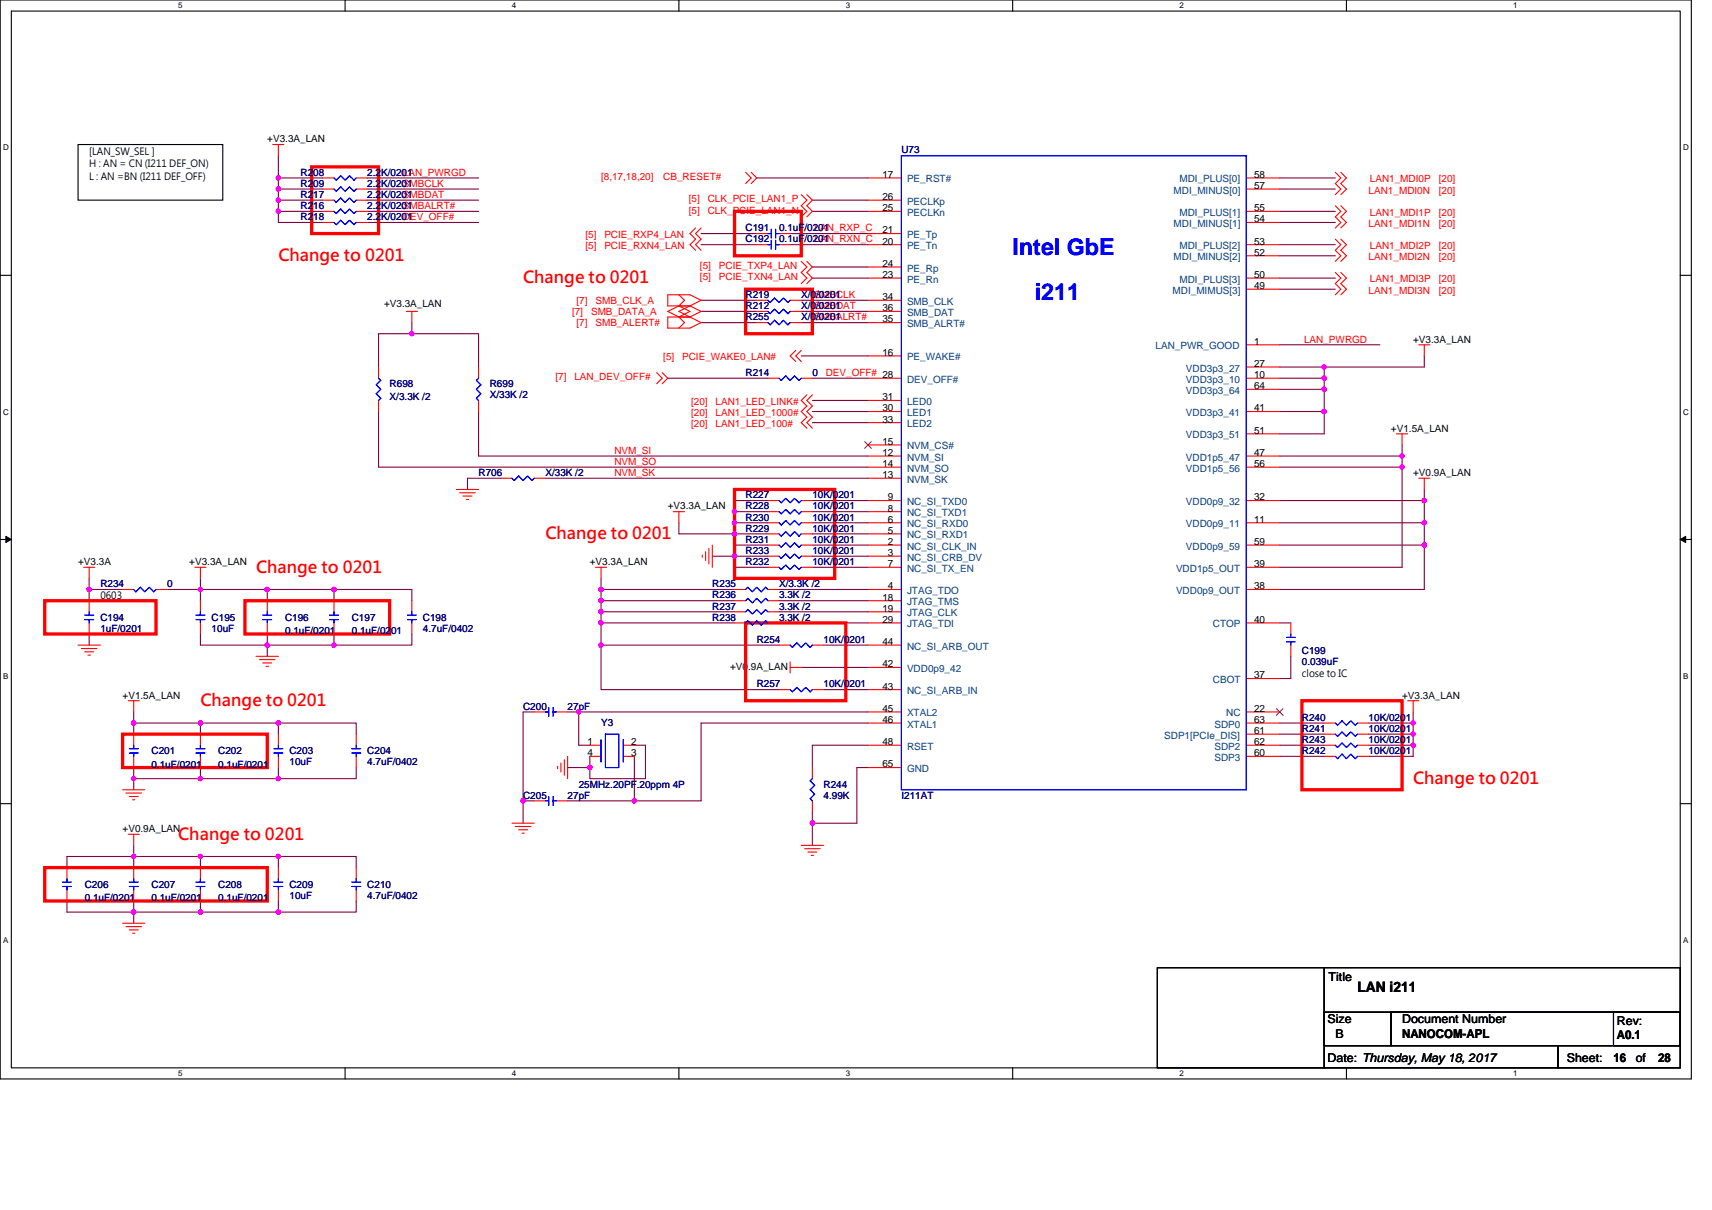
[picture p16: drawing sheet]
<svg xmlns="http://www.w3.org/2000/svg" width="297mm" height="210mm" viewBox="0 0 297 210" stroke-linecap="round" stroke-linejoin="round" font-family="sans-serif">
<defs><g id="words">
<g font-size="4" fill="#00f">
<text x="175.7" y="44.3">Intel GbE</text>
<text x="179.6" y="52">i211</text>
</g>
<g font-size="2.9" fill="#f00">
<text x="48.3" y="45.3">Change to 0201</text>
<text x="90.8" y="49.2">Change to 0201</text>
<text x="94.6" y="93.6">Change to 0201</text>
<text x="44.4" y="99.4">Change to 0201</text>
<text x="34.8" y="122.5">Change to 0201</text>
<text x="245.2" y="136.1">Change to 0201</text>
<text x="30.9" y="145.7">Change to 0201</text>
</g>
<text font-size="2.5" x="235.5" y="172.2">LAN i211</text>
<g font-size="2.1">
<text x="230.5" y="170.2">Title</text>
<text x="230.3" y="177.6">Size</text>
<text x="243.3" y="177.6">Document Number</text>
<text x="280.5" y="177.9">Rev:</text>
<text x="230.3" y="184.3">Date: Thursday, May 18, 2017</text>
<text x="231.7" y="180.1">B</text>
<text x="243.3" y="180.1">NANOCOM-APL</text>
<text x="271.8" y="184.3">Sheet:</text>
<text x="279.9" y="184.4">16</text>
<text x="280.5" y="180.3">A0.1</text>
<text x="283.8" y="184.3">of</text>
<text x="287.7" y="184.4">28</text>
</g>
<g font-size="1.7">
<text x="15.5" y="26.8">[LAN_SW_SEL ]</text>
<text x="15.5" y="29">H : AN = CN (I211 DEF_ON)</text>
<text x="46.4" y="24.7">+V3.3A_LAN</text>
<text x="15.5" y="31.2">L : AN =BN (I211 DEF_OFF)</text>
<text x="153.1" y="34.7">26</text>
<text x="153.1" y="30.9">17</text>
<text x="217.6" y="32.8">57</text>
<text x="217.6" y="30.9">58</text>
<text x="153.1" y="40.5">21</text>
<text x="153.1" y="36.7">25</text>
<text x="217.6" y="38.6">54</text>
<text x="217.6" y="36.7">55</text>
<text x="153.1" y="42.4">20</text>
<text x="153.1" y="46.3">24</text>
<text x="217.6" y="44.4">52</text>
<text x="217.6" y="42.4">53</text>
<text x="66.6" y="53.3">+V3.3A_LAN</text>
<text x="153.1" y="48.2">23</text>
<text x="153.1" y="52.1">34</text>
<text x="217.6" y="50.2">49</text>
<text x="217.6" y="48.2">50</text>
<text x="153.1" y="56">35</text>
<text x="153.1" y="54">36</text>
<text x="217.6" y="59.8">1</text>
<text x="245.2" y="59.5">+V3.3A_LAN</text>
<text x="153.1" y="61.7">16</text>
<text x="217.6" y="63.7">27</text>
<text x="217.6" y="65.6">10</text>
<text x="153.1" y="69.5">31</text>
<text x="153.1" y="71.4">30</text>
<text x="217.6" y="71.4">41</text>
<text x="217.6" y="67.5">64</text>
<text x="153.1" y="73.3">33</text>
<text x="153.1" y="77.2">15</text>
<text x="217.6" y="75.3">51</text>
<text x="241.3" y="74.9">+V1.5A_LAN</text>
<text x="153.1" y="79.1">12</text>
<text x="153.1" y="83">13</text>
<text x="153.1" y="81">14</text>
<text x="217.6" y="79.1">47</text>
<text x="217.6" y="81">56</text>
<text x="245.2" y="82.6">+V0.9A_LAN</text>
<text x="115.9" y="88.4">+V3.3A_LAN</text>
<text x="154.1" y="86.8">9</text>
<text x="154.1" y="88.8">8</text>
<text x="217.6" y="86.8">32</text>
<text x="154.1" y="94.6">2</text>
<text x="154.1" y="90.7">6</text>
<text x="154.1" y="92.6">5</text>
<text x="217.6" y="90.7">11</text>
<text x="217.6" y="94.6">59</text>
<text x="13.5" y="98.1">+V3.3A</text>
<text x="32.8" y="98.1">+V3.3A_LAN</text>
<text x="102.3" y="98.1">+V3.3A_LAN</text>
<text x="154.1" y="98.4">7</text>
<text x="154.1" y="96.5">3</text>
<text x="217.6" y="98.4">39</text>
<text x="17.4" y="104">0603</text>
<text x="153.1" y="104.2">18</text>
<text x="153.1" y="106.2">19</text>
<text x="154.1" y="102.3">4</text>
<text x="217.6" y="102.3">38</text>
<text x="153.1" y="108.1">29</text>
<text x="153.1" y="111.9">44</text>
<text x="217.6" y="108.1">40</text>
<text x="126.7" y="116.2">+V0.9A_LAN</text>
<text x="153.1" y="119.7">43</text>
<text x="153.1" y="115.8">42</text>
<text x="217.6" y="117.7">37</text>
<text x="225.9" y="117.6">close to IC</text>
<text x="21.3" y="121.2">+V1.5A_LAN</text>
<text x="153.1" y="123.5">45</text>
<text x="153.1" y="125.5">46</text>
<text x="217.6" y="125.5">63</text>
<text x="217.6" y="123.5">22</text>
<text x="243.3" y="121.2">+V3.3A_LAN</text>
<text x="102" y="129.3">1</text>
<text x="102" y="131.2">4</text>
<text x="109.5" y="131.2">3</text>
<text x="109.5" y="129.3">2</text>
<text x="153.1" y="129.3">48</text>
<text x="217.6" y="131.2">60</text>
<text x="217.6" y="129.3">62</text>
<text x="217.6" y="127.4">61</text>
<text x="153.1" y="133.2">65</text>
<text x="21.3" y="144.4">+V0.9A_LAN</text>
</g>
<g font-size="1.7" fill="#000080">
<text x="156.4" y="26.6">U73</text>
<text x="52.2" y="34.4">R217</text>
<text x="52.2" y="30.5">R208</text>
<text x="52.2" y="32.4">R209</text>
<text x="63.7" y="34.4">2.2K/0201</text>
<text x="63.7" y="30.5">2.2K/0201</text>
<text x="63.7" y="32.4">2.2K/0201</text>
<text x="52.2" y="36.3">R216</text>
<text x="52.2" y="38.2">R218</text>
<text x="63.7" y="36.3">2.2K/0201</text>
<text x="63.7" y="38.2">2.2K/0201</text>
<text x="129.4" y="40.2">C191</text>
<text x="135.2" y="40.2">0.1uF/0201</text>
<text x="129.4" y="42.1">C192</text>
<text x="135.2" y="42.1">0.1uF/0201</text>
<text x="129.4" y="53.7">R212</text>
<text x="129.4" y="51.7">R219</text>
<text x="139" y="53.7">X/0/0201</text>
<text x="139" y="51.7">X/0/0201</text>
<text x="129.4" y="55.6">R255</text>
<text x="139" y="55.6">X/0/0201</text>
<text x="129.4" y="65.2">R214</text>
<text x="140.9" y="65.2">0</text>
<text x="67.6" y="67.2">R698</text>
<text x="67.6" y="69.5">X/3.3K /2</text>
<text x="85" y="67.2">R699</text>
<text x="85" y="69.1">X/33K /2</text>
<text x="83" y="82.6">R706</text>
<text x="94.6" y="82.6">X/33K /2</text>
<text x="129.4" y="88.4">R228</text>
<text x="129.4" y="86.5">R227</text>
<text x="140.9" y="88.4">10K/0201</text>
<text x="140.9" y="86.5">10K/0201</text>
<text x="129.4" y="92.3">R229</text>
<text x="129.4" y="94.2">R231</text>
<text x="129.4" y="90.3">R230</text>
<text x="140.9" y="92.3">10K/0201</text>
<text x="140.9" y="94.2">10K/0201</text>
<text x="140.9" y="90.3">10K/0201</text>
<text x="17.4" y="101.9">R234</text>
<text x="29" y="101.9">0</text>
<text x="123.6" y="101.9">R235</text>
<text x="129.4" y="96.1">R233</text>
<text x="129.4" y="98.1">R232</text>
<text x="135.2" y="101.9">X/3.3K /2</text>
<text x="140.9" y="96.1">10K/0201</text>
<text x="140.9" y="98.1">10K/0201</text>
<text x="17.4" y="107.7">C194</text>
<text x="36.7" y="107.7">C195</text>
<text x="49.5" y="107.7">C196</text>
<text x="61" y="107.7">C197</text>
<text x="73.4" y="107.7">C198</text>
<text x="123.6" y="107.7">R238</text>
<text x="123.6" y="105.8">R237</text>
<text x="123.6" y="103.8">R236</text>
<text x="135.2" y="107.7">3.3K /2</text>
<text x="135.2" y="105.8">3.3K /2</text>
<text x="135.2" y="103.8">3.3K /2</text>
<text x="17.4" y="109.6">1uF/0201</text>
<text x="36.7" y="109.6">10uF</text>
<text x="49.5" y="110">0.1uF/0201</text>
<text x="61" y="110">0.1uF/0201</text>
<text x="73.4" y="109.6">4.7uF/0402</text>
<text x="131.3" y="111.6">R254</text>
<text x="142.9" y="111.6">10K/0201</text>
<text x="225.9" y="113.5">C199</text>
<text x="131.3" y="119.3">R257</text>
<text x="142.9" y="119.3">10K/0201</text>
<text x="225.9" y="115.4">0.039uF</text>
<text x="90.8" y="123.1">C200</text>
<text x="98.5" y="123.1">27pF</text>
<text x="225.9" y="125.1">R240</text>
<text x="237.5" y="125.1">10K/0201</text>
<text x="26.3" y="130.9">C201</text>
<text x="37.9" y="130.9">C202</text>
<text x="50.2" y="130.9">C203</text>
<text x="63.7" y="130.9">C204</text>
<text x="104.3" y="126">Y3</text>
<text x="225.9" y="130.9">R242</text>
<text x="225.9" y="127">R241</text>
<text x="225.9" y="128.9">R243</text>
<text x="237.5" y="130.9">10K/0201</text>
<text x="237.5" y="127">10K/0201</text>
<text x="237.5" y="128.9">10K/0201</text>
<text x="26.3" y="133.2">0.1uF/0201</text>
<text x="37.9" y="133.2">0.1uF/0201</text>
<text x="50.2" y="132.8">10uF</text>
<text x="63.7" y="132.8">4.7uF/0402</text>
<text x="100.4" y="136.7">25MHz.20PF.20ppm 4P</text>
<text x="142.9" y="136.7">R244</text>
<text x="90.8" y="138.6">C205</text>
<text x="98.5" y="138.6">27pF</text>
<text x="142.9" y="138.6">4.99K</text>
<text x="156.4" y="138.6">I211AT</text>
<text x="14.7" y="154.1">C206</text>
<text x="26.3" y="154.1">C207</text>
<text x="37.9" y="154.1">C208</text>
<text x="50.2" y="154.1">C209</text>
<text x="50.2" y="156">10uF</text>
<text x="63.7" y="154.1">C210</text>
<text x="63.7" y="156">4.7uF/0402</text>
<text x="14.7" y="156.4">0.1uF/0201</text>
<text x="26.3" y="156.4">0.1uF/0201</text>
<text x="37.9" y="156.4">0.1uF/0201</text>
</g>
<g font-size="1.7" fill="#f00">
<text x="69.9" y="30.5">LAN_PWRGD</text>
<text x="69.9" y="32.4">SMBCLK</text>
<text x="69.9" y="34.4">SMBDAT</text>
<text x="104.3" y="31.3">[8,17,18,20]</text>
<text x="115.1" y="31.3">CB_RESET#</text>
<text x="119.5" y="35.1">[5]</text>
<text x="122.8" y="35.1">CLK_PCIE_LAN1_P</text>
<text x="237.5" y="33.6">LAN1_MDI0N</text>
<text x="237.7" y="31.7">LAN1_MDI0P</text>
<text x="249.6" y="33.6">[20]</text>
<text x="249.6" y="31.7">[20]</text>
<text x="69.9" y="36.3">SMBALRT#</text>
<text x="69.9" y="38.2">DEV_OFF#</text>
<text x="101.6" y="41.3">[5]</text>
<text x="104.9" y="41.3">PCIE_RXP4_LAN</text>
<text x="119.5" y="37.1">[5]</text>
<text x="122.8" y="37.1">CLK_PCIE_LAN1_N</text>
<text x="141.3" y="40.2">LAN_RXP_C</text>
<text x="237.5" y="39.4">LAN1_MDI1N</text>
<text x="237.7" y="37.4">LAN1_MDI1P</text>
<text x="249.6" y="39.4">[20]</text>
<text x="249.6" y="37.4">[20]</text>
<text x="101.6" y="43.2">[5]</text>
<text x="104.9" y="43.2">PCIE_RXN4_LAN</text>
<text x="121.5" y="46.7">[5]</text>
<text x="124.7" y="46.7">PCIE_TXP4_LAN</text>
<text x="141.3" y="42.1">LAN_RXN_C</text>
<text x="237.5" y="45.2">LAN1_MDI2N</text>
<text x="237.7" y="43.2">LAN1_MDI2P</text>
<text x="249.6" y="45.2">[20]</text>
<text x="249.6" y="43.2">[20]</text>
<text x="100" y="52.7">[7]</text>
<text x="103.3" y="52.7">SMB_CLK_A</text>
<text x="121.5" y="48.6">[5]</text>
<text x="124.7" y="48.6">PCIE_TXN4_LAN</text>
<text x="141.3" y="51.7">SMBCLK</text>
<text x="141.3" y="53.7">SMBDAT</text>
<text x="237.5" y="51">LAN1_MDI3N</text>
<text x="237.7" y="49">LAN1_MDI3P</text>
<text x="249.6" y="51">[20]</text>
<text x="249.6" y="49">[20]</text>
<text x="99.2" y="54.6">[7]</text>
<text x="100" y="56.6">[7]</text>
<text x="102.5" y="54.6">SMB_DATA_A</text>
<text x="103.3" y="56.6">SMB_ALERT#</text>
<text x="141.3" y="55.6">SMBALRT#</text>
<text x="226.3" y="59.5">LAN_PWRGD</text>
<text x="115.1" y="62.5">[5]</text>
<text x="118.4" y="62.5">PCIE_WAKE0_LAN#</text>
<text x="143.3" y="65.3">DEV_OFF# 28</text>
<text x="96.4" y="66">[7]</text>
<text x="99.6" y="66">LAN_DEV_OFF#</text>
<text x="119.9" y="70.3">[20]</text>
<text x="124.2" y="70.3">LAN1_LED_LINK#</text>
<text x="119.9" y="72.2">[20]</text>
<text x="119.9" y="74.1">[20]</text>
<text x="124.2" y="72.2">LAN1_LED_1000#</text>
<text x="124.2" y="74.1">LAN1_LED_100#</text>
<text x="106.6" y="82.6">NVM_SK</text>
<text x="106.6" y="78.8">NVM_SI</text>
<text x="106.6" y="80.7">NVM_SO</text>
</g>
<g font-size="1.7" fill="#004080">
<text x="157.4" y="35.5">PECLKp</text>
<text x="157.4" y="31.7">PE_RST#</text>
<text x="203.6" y="33.6">MDI_MINUS[0]</text>
<text x="204.6" y="31.7">MDI_PLUS[0]</text>
<text x="157.4" y="41.3">PE_Tp</text>
<text x="157.4" y="37.5">PECLKn</text>
<text x="203.6" y="39.4">MDI_MINUS[1]</text>
<text x="204.6" y="37.5">MDI_PLUS[1]</text>
<text x="157.4" y="43.2">PE_Tn</text>
<text x="157.4" y="47.1">PE_Rp</text>
<text x="203.6" y="45.2">MDI_MINUS[2]</text>
<text x="204.6" y="43.2">MDI_PLUS[2]</text>
<text x="157.4" y="49">PE_Rn</text>
<text x="157.4" y="52.9">SMB_CLK</text>
<text x="203.5" y="51">MDI_MIMUS[3]</text>
<text x="204.6" y="49">MDI_PLUS[3]</text>
<text x="157.4" y="56.8">SMB_ALRT#</text>
<text x="157.4" y="54.8">SMB_DAT</text>
<text x="157.4" y="62.5">PE_WAKE#</text>
<text x="200.5" y="60.6">LAN_PWR_GOOD</text>
<text x="205.8" y="64.5">VDD3p3_27</text>
<text x="157.4" y="70.3">LED0</text>
<text x="157.4" y="66.4">DEV_OFF#</text>
<text x="205.8" y="68.3">VDD3p3_64</text>
<text x="205.8" y="66.4">VDD3p3_10</text>
<text x="157.4" y="72.2">LED1</text>
<text x="157.4" y="74.1">LED2</text>
<text x="157.4" y="78">NVM_CS#</text>
<text x="205.8" y="72.2">VDD3p3_41</text>
<text x="205.8" y="76.1">VDD3p3_51</text>
<text x="157.4" y="79.9">NVM_SI</text>
<text x="157.4" y="83.8">NVM_SK</text>
<text x="157.4" y="81.9">NVM_SO</text>
<text x="205.8" y="79.9">VDD1p5_47</text>
<text x="205.8" y="81.9">VDD1p5_56</text>
<text x="157.4" y="87.7">NC_SI_TXD0</text>
<text x="157.4" y="89.6">NC_SI_TXD1</text>
<text x="205.8" y="87.7">VDD0p9_32</text>
<text x="157.4" y="95.4">NC_SI_CLK_IN</text>
<text x="157.4" y="91.5">NC_SI_RXD0</text>
<text x="157.4" y="93.4">NC_SI_RXD1</text>
<text x="205.8" y="91.5">VDD0p9_11</text>
<text x="205.8" y="95.4">VDD0p9_59</text>
<text x="157.4" y="99.2">NC_SI_TX_EN</text>
<text x="157.4" y="97.3">NC_SI_CRB_DV</text>
<text x="204" y="99.2">VDD1p5_OUT</text>
<text x="157.4" y="105">JTAG_TMS</text>
<text x="157.4" y="107">JTAG_CLK</text>
<text x="157.4" y="103.1">JTAG_TDO</text>
<text x="204" y="103.1">VDD0p9_OUT</text>
<text x="157.4" y="108.9">JTAG_TDI</text>
<text x="157.4" y="112.7">NC_SI_ARB_OUT</text>
<text x="210.4" y="108.9">CTOP</text>
<text x="157.4" y="116.6">VDD0p9_42</text>
<text x="210.4" y="118.5">CBOT</text>
<text x="157.4" y="120.5">NC_SI_ARB_IN</text>
<text x="157.4" y="124.3">XTAL2</text>
<text x="212.8" y="124.3">NC</text>
<text x="157.4" y="126.3">XTAL1</text>
<text x="157.4" y="130.1">RSET</text>
<text x="202" y="128.2">SDP1[PCIe_DIS]</text>
<text x="210.7" y="126.3">SDP0</text>
<text x="210.7" y="130.1">SDP2</text>
<text x="157.4" y="134">GND</text>
<text x="210.7" y="132">SDP3</text>
</g>
<g font-size="1.4">
<text x="30.9" y="1.5">5</text>
<text x="88.8" y="1.5">4</text>
<text x="146.7" y="1.5">3</text>
<text x="204.7" y="1.5">2</text>
<text x="262.6" y="1.5">1</text>
<text x=".5" y="26.1">D</text>
<text x="292" y="26.1">D</text>
<text x=".5" y="71.9">C</text>
<text x="292" y="71.9">C</text>
<text x=".5" y="117.8">B</text>
<text x="292" y="117.8">B</text>
<text x=".5" y="163.6">A</text>
<text x="292" y="163.6">A</text>
<text x="30.9" y="186.8">5</text>
<text x="88.8" y="186.8">4</text>
<text x="146.7" y="186.8">3</text>
<text x="204.7" y="186.8">2</text>
<text x="262.6" y="186.8">1</text>
</g>
</g></defs>
<path d="M0 0h293.5v187.2h-293.5zM2 1.9h289.5v183.4h-289.5z" fill="none" stroke="#000" stroke-width=".19"/>
<g fill="#fff">
<path d="M30.9 .2h.8v1.6h-.8z"/>
<path d="M30.9 185.5h.8v1.6h-.8z"/>
</g>
<path d="M59.9 0v1.9M59.9 185.3v1.9" fill="none" stroke="#000" stroke-width=".19"/>
<g fill="#fff">
<path d="M88.8 .2h.8v1.6h-.8z"/>
<path d="M88.8 185.5h.8v1.6h-.8z"/>
</g>
<path d="M117.8 0v1.9M117.8 185.3v1.9" fill="none" stroke="#000" stroke-width=".19"/>
<g fill="#fff">
<path d="M146.7 .2h.8v1.6h-.8z"/>
<path d="M146.7 185.5h.8v1.6h-.8z"/>
</g>
<path d="M175.7 0v1.9M175.7 185.3v1.9" fill="none" stroke="#000" stroke-width=".19"/>
<g fill="#fff">
<path d="M204.7 .2h.7v1.6h-.7z"/>
<path d="M204.7 185.5h.7v1.6h-.7z"/>
</g>
<path d="M233.6 0v1.9M233.6 185.3v1.9" fill="none" stroke="#000" stroke-width=".19"/>
<g fill="#fff">
<path d="M262.6 .2h.7v1.6h-.7z"/>
<path d="M262.6 185.5h.7v1.6h-.7z"/>
<path d="M.5 24.8h1v1.6h-1z"/>
<path d="M292 24.8h1v1.6h-1z"/>
<path d="M.5 70.7h1v1.5h-1z"/>
<path d="M292 70.7h1v1.5h-1z"/>
</g>
<path d="M0 47.8h2M291.5 47.8h2" fill="none" stroke="#000" stroke-width=".19"/>
<g fill="#fff">
<path d="M.5 116.5h.9v1.6h-.9z"/>
<path d="M292 116.5h.9v1.6h-.9z"/>
</g>
<path d="M0 93.6h2M291.5 93.6h2" fill="none" stroke="#000" stroke-width=".19"/>
<path d="M1 93.1l1 .5-1 .5zM291.5 93.6l1-.5v1z" fill="#000" stroke="#000" stroke-width=".17"/>
<g fill="#fff">
<path d="M.5 162.4h.9v1.5h-.9z"/>
<path d="M292 162.4h.9v1.5h-.9z"/>
</g>
<path d="M13.5 25.1h25.1v9.6h-25.1zM0 139.5h2M291.5 139.5h2M200.8 167.9h29v17.4h-29zM229.8 175.7h11.5v5.8h-11.5zM229.8 167.9h61.7v7.8h-61.7zM241.3 175.7h50.2v5.8h-50.2zM279.9 175.7h11.6v5.8h-11.6zM229.8 181.5h40.5v3.8h-40.5zM270.3 181.5h21.2v3.8h-21.2z" fill="none" stroke="#000" stroke-width=".19"/>
<g fill="none" stroke="#800040" stroke-width=".19">
<path d="M48.3 32.8h7.7M48.3 27v3.9M48.3 34.7v2M48.3 30.9v1.9M48.3 30.9h7.7M48.3 34.7h7.7M48.3 36.7h7.7M48.3 36.7v1.9h7.7M48.3 32.8v1.9M63.7 30.9h19.3M63.7 32.8h19.3M63.7 34.7h19.3"/>
<path d="M63.7 36.7h19.3M63.7 38.6h19.3M131.3 30.9h19.3M140.9 34.7h9.7M140.9 36.7h9.7M222 30.9h9.7M222 32.8h9.7M222 36.7h9.7M222 38.6h9.7M71.5 56v1.9h11.5v5.8M71.5 57.9h-5.8v5.8M121.6 56h9.7"/>
<path d="M121.6 40.5h9.7M121.6 42.5h9.7M121.6 52.1h9.7M121.6 54h9.7M137.1 40.5h13.5M137.1 42.5h13.5M139 52.1h11.6M139 54h11.6M139 56h11.6M140.9 46.3h9.7M140.9 48.3h9.7M222 42.5h9.7"/>
<path d="M222 44.4h9.7M222 48.3h9.7M222 50.2h9.7M222 59.8h17.4M65.7 71.4v9.7h84.9M83 71.4v7.7h67.6M115.9 65.6h17.3M139 61.8h11.6M140.9 69.5h9.7M140.9 71.4h9.7M140.9 73.3h9.7M140.9 65.6h9.7"/>
<path d="M222 63.7h7.8M222 65.6h7.8M222 67.6h7.8M222 71.4h7.8M222 79.1h21.3M229.8 71.4v3.9h-7.8M229.8 65.6v2M229.8 63.7v1.9M229.8 67.6v3.8M243.3 79.1v2M243.3 77.2v1.9M247.1 61.8v1.9h-17.3"/>
<path d="M86.9 83h-5.8v1.9M94.6 83h56M117.8 90.7v1.9h9.6M123.6 96.5h3.8M127.4 88.8v1.9M127.4 90.7v1.9M127.4 96.5v1.9h5.8M127.4 92.6h5.8M127.4 88.8h5.8M127.4 90.7h5.8M127.4 96.5h5.8M133.2 86.9h-5.8v1.9"/>
<path d="M133.2 94.6h-5.8v1.9M140.9 90.7h9.7M140.9 86.9h9.7M140.9 92.6h9.7M140.9 88.8h9.7M140.9 96.5h9.7M140.9 98.4h9.7M140.9 94.6h9.7M222 90.7h25.1M222 94.6h25.1M222 86.9h25.1M222 81.1h21.3"/>
<path d="M243.3 81.1v17.3h-21.3M247.1 86.9v7.7M247.1 84.9v2M247.1 94.6v7.7h-25.1M15.5 102.3v1.9M15.5 102.3h5.8M15.5 110v2M15.5 100.4v1.9M29 102.3h5.8M34.8 102.3h11.6M34.8 100.4v1.9M34.8 102.3v1.9"/>
<path d="M34.8 110v2h11.6M46.4 102.3v1.9M46.4 102.3h11.6M46.4 112h11.6M46.4 110v2M46.4 112v1.9M58 110v2M58 102.3v1.9M58 102.3h13.5v1.9M71.5 110v2h-13.5M104.3 100.4v1.9M104.3 108.1h23.1"/>
<path d="M104.3 104.2h23.1M104.3 102.3h23.1M104.3 106.2v1.9M104.3 104.2v2M104.3 102.3v1.9M104.3 106.2h23.1M104.3 108.1v3.9h30.9M104.3 112v7.7h30.9M135.2 108.1h15.4M135.2 106.2h15.4M135.2 104.2h15.4M135.2 102.3h15.4"/>
<path d="M139 115.8h11.6M142.9 119.7h7.7M142.9 112h7.7M222 108.1h2M224 113.9v3.9h-2M23.2 133.2v1.9M23.2 135.1v2M23.2 125.5v1.9M23.2 135.1h11.6M23.2 125.5h11.6M23.2 123.5v2M34.8 135.1h13.5"/>
<path d="M34.8 133.2v1.9M34.8 125.5v1.9M34.8 125.5h13.5M48.3 133.2v1.9M48.3 125.5v1.9M48.3 125.5h13.5v1.9M61.8 133.2v1.9h-13.5M90.8 139v3.9M92.7 123.5h-1.9v15.5h1.9M98.5 133.2h3.8M98.5 123.5h1.9M98.5 139h11.6"/>
<path d="M100.4 123.5h50.2M100.4 123.5v5.8h1.9M102.3 131.3v1.9M110.1 129.3h1.9v5.8h-9.7v-1.9M110.1 131.3v7.7M150.6 125.5h-29v13.5h-11.5M150.6 129.3h-9.7v3.9M150.6 133.2h-1.9v9.7h-7.8M222 125.5h7.8M222 127.4h7.8M222 129.3h7.8M222 131.3h7.8"/>
<path d="M237.5 129.3h7.7M237.5 127.4h7.7v1.9M237.5 125.5h7.7v1.9M245.2 123.5v2M245.2 129.3v2h-7.7M11.6 156.4v1.9h11.6M23.2 146.7v1.9M23.2 156.4v1.9M23.2 158.3v1.9M23.2 148.6v2M23.2 148.6h-11.6v2M23.2 158.3h11.6"/>
<path d="M23.2 148.6h11.6M34.8 156.4v1.9M34.8 148.6v2M34.8 148.6h13.5M48.3 148.6v2M48.3 156.4v1.9h-13.5M48.3 148.6h13.5v2M61.8 156.4v1.9h-13.5M140.9 142.9v3.8M140.9 140.9v2"/>
</g>
<g fill="#f0f" stroke="#f0f" stroke-width=".19">
<circle cx="110" cy="139" r=".38"/>
<circle cx="102.3" cy="133.2" r=".38"/>
<circle cx="90.7" cy="139" r=".38"/>
<circle cx="140.9" cy="142.8" r=".38"/>
<circle cx="243.3" cy="81.1" r=".38"/>
<circle cx="229.7" cy="67.6" r=".38"/>
<circle cx="229.7" cy="65.6" r=".38"/>
<circle cx="229.7" cy="71.4" r=".38"/>
<circle cx="229.7" cy="63.7" r=".38"/>
<circle cx="247.1" cy="90.7" r=".38"/>
<circle cx="247.1" cy="86.9" r=".38"/>
<circle cx="247.1" cy="94.6" r=".38"/>
<circle cx="100.4" cy="123.5" r=".38"/>
<circle cx="243.3" cy="79.1" r=".38"/>
<circle cx="104.3" cy="108.1" r=".38"/>
<circle cx="104.3" cy="106.2" r=".38"/>
<circle cx="104.3" cy="104.2" r=".38"/>
<circle cx="104.3" cy="102.3" r=".38"/>
<circle cx="48.3" cy="30.9" r=".38"/>
<circle cx="127.4" cy="92.6" r=".38"/>
<circle cx="127.4" cy="90.7" r=".38"/>
<circle cx="127.4" cy="88.8" r=".38"/>
<circle cx="48.3" cy="36.7" r=".38"/>
<circle cx="48.3" cy="32.8" r=".38"/>
<circle cx="48.3" cy="34.7" r=".38"/>
<circle cx="23.2" cy="125.5" r=".38"/>
<circle cx="23.2" cy="135.1" r=".38"/>
<circle cx="23.2" cy="158.3" r=".38"/>
<circle cx="23.2" cy="148.6" r=".38"/>
<circle cx="15.5" cy="102.3" r=".38"/>
<circle cx="57.9" cy="111.9" r=".38"/>
<circle cx="46.4" cy="111.9" r=".38"/>
<circle cx="127.4" cy="96.5" r=".38"/>
<circle cx="46.4" cy="102.3" r=".38"/>
<circle cx="34.8" cy="102.3" r=".38"/>
<circle cx="245.2" cy="129.3" r=".38"/>
<circle cx="245.2" cy="125.5" r=".38"/>
<circle cx="245.2" cy="127.4" r=".38"/>
<circle cx="34.8" cy="125.5" r=".38"/>
<circle cx="48.3" cy="125.5" r=".38"/>
<circle cx="48.3" cy="135.1" r=".38"/>
<circle cx="34.8" cy="135.1" r=".38"/>
<circle cx="34.8" cy="148.6" r=".38"/>
<circle cx="48.3" cy="148.6" r=".38"/>
<circle cx="48.3" cy="158.3" r=".38"/>
<circle cx="34.8" cy="158.3" r=".38"/>
<circle cx="57.9" cy="102.3" r=".38"/>
<circle cx="71.4" cy="57.9" r=".38"/>
<circle cx="104.3" cy="111.9" r=".38"/>
</g>
<g fill="none" stroke="#f00" stroke-width=".19">
<path d="M47.3 25.1h2M48.3 25.1v1.9M56 36.7h2M56 34.7h2M56 30.9h2M56 32.8h2M56 38.6h2M61.8 36.7h1.9M61.8 34.7h1.9M61.8 30.9h1.9M61.8 32.8h1.9M61.8 38.6h1.9"/>
<path d="M120.7 39.6l-1 .9 1 1-1 1 1 .9M121.6 39.6l-.9 .9 .9 1-.9 1 .9 .9M129.4 29.9l.9 1-.9 1M130.3 29.9l1 1-1 1M139 33.8l1 .9-1 1 1 1-1 .9M140 33.8l.9 .9-.9 1 .9 1-.9 .9M150.6 36.7h5.8M150.6 34.7h5.8M150.6 30.9h5.8M216.2 36.7h5.8M216.2 30.9h5.8M216.2 32.8h5.8"/>
<path d="M216.2 38.6h5.8M231.7 29.9l.9 1-.9 1 .9 .9-.9 1M231.7 35.7l.9 1-.9 .9 .9 1-.9 1M232.6 29.9l1 1-1 1 1 .9-1 1M232.6 35.7l1 1-1 .9 1 1-1 1M70.5 54h1.9M71.5 54v2M115.9 51.2h3.8l1.9 .9-1.9 1h-3.8zM115.9 55h3.8l1.9 1-1.9 .9h-3.8zM117.8 51.2l1 .9-1 1 1.9 .9-1.9 1M117.8 55l1 1-1 .9M119.7 53.1h-1.9l-1.9 .9 1.9 1"/>
<path d="M119.7 53.1l1.9 .9-1.9 1h-1.9M119.7 53.1l-1.9 .9 1.9 1M131.3 56h1.9M131.3 54h1.9M131.3 52.1h1.9M131.3 42.5h1.9M131.3 40.5h1.9M135.2 42.5h1.9M135.2 40.5h1.9M137.1 56h1.9M137.1 54h1.9M137.1 52.1h1.9"/>
<path d="M139 45.4l1 .9-1 1 1 1-1 .9M140 45.4l.9 .9-.9 1 .9 1-.9 .9M150.6 56h5.8M150.6 54h5.8M150.6 42.5h5.8M150.6 48.3h5.8M150.6 40.5h5.8M150.6 46.3h5.8M150.6 52.1h5.8M216.2 42.5h5.8M216.2 44.4h5.8M216.2 48.3h5.8"/>
<path d="M216.2 50.2h5.8M216.2 59.8h5.8M231.7 41.5l.9 1-.9 .9 .9 1-.9 1M231.7 47.3l.9 1-.9 .9 .9 1-.9 1M232.6 41.5l1 1-1 .9 1 1-1 1M232.6 47.3l1 1-1 .9 1 1-1 1M246.2 59.8h1.9M247.1 59.8v2M65.7 63.7v1.9M65.7 69.5v1.9M83 63.7v1.9M83 69.5v1.9"/>
<path d="M113.9 64.7l1 .9-1 1M114.9 64.7l1 .9-1 1M133.2 65.6h2M138.1 60.8l-1 1 1 .9M139 60.8l-.9 1 .9 .9M139 65.6h1.9M140 68.5l-1 1 1 1-1 .9 1 1-1 .9 1 1M140.9 68.5l-.9 1 .9 1-.9 .9 .9 1-.9 .9 .9 1M150.6 65.6h5.8M150.6 69.5h5.8M150.6 71.4h5.8M150.6 73.3h5.8"/>
<path d="M150.6 79.1h5.8M150.6 77.2h5.8M150.6 61.8h5.8M216.2 65.6h5.8M216.2 71.4h5.8M216.2 79.1h5.8M216.2 63.7h5.8M216.2 67.6h5.8M216.2 75.3h5.8M242.3 75.3h1.9M243.3 75.3v1.9M14.5 98.4h1.9"/>
<path d="M15.5 98.4v2M33.8 98.4h1.9M34.8 98.4v2M79.2 84.9h3.8M79.8 85.5h2.7M80.3 86.1h1.6M80.9 86.7h.4M86.9 83h1.9M92.7 83h1.9M103.3 98.4h1.9M104.3 98.4v2M116.8 88.8h2"/>
<path d="M117.8 88.8v1.9M121.9 96.3v.4M122.4 95.7v1.6M123 95.2v2.7M123.6 94.6v3.8M133.2 92.6h2M133.2 94.6h2M133.2 88.8h2M133.2 98.4h2M133.2 90.7h2M133.2 86.9h2M133.2 96.5h2"/>
<path d="M139 92.6h1.9M139 94.6h1.9M139 88.8h1.9M139 98.4h1.9M139 90.7h1.9M139 86.9h1.9M139 96.5h1.9M150.6 92.6h5.8M150.6 94.6h5.8M150.6 88.8h5.8M150.6 83h5.8M150.6 98.4h5.8"/>
<path d="M150.6 81.1h5.8M150.6 90.7h5.8M150.6 86.9h5.8M150.6 96.5h5.8M216.2 94.6h5.8M216.2 98.4h5.8M216.2 81.1h5.8M216.2 90.7h5.8M216.2 86.9h5.8M246.2 83h1.9M247.1 83v1.9M13.5 112h3.9"/>
<path d="M14.1 112.5h2.7M14.7 113.1h1.6M15.3 113.7h.4M15.5 104.2v2M15.5 108.1v1.9M21.3 102.3h1.9M27.1 102.3h1.9M34.8 104.2v2M34.8 108.1v1.9M44.4 113.9h3.9M45 114.5h2.7M45.6 115h1.5"/>
<path d="M46.2 115.6h.4M46.4 104.2v2M46.4 108.1v1.9M58 104.2v2M58 108.1v1.9M71.5 104.2v2M71.5 108.1v1.9M127.4 108.1h2M127.4 106.2h2M127.4 102.3h2M127.4 104.2h2M133.2 108.1h2"/>
<path d="M133.2 106.2h2M133.2 102.3h2M133.2 104.2h2M135.2 112h1.9M135.2 119.7h1.9M137.1 115.8h1.9M137.1 114.9v1.9M140.9 112h2M140.9 119.7h2M150.6 108.1h5.8M150.6 112h5.8M150.6 106.2h5.8"/>
<path d="M150.6 102.3h5.8M150.6 119.7h5.8M150.6 115.8h5.8M150.6 104.2h5.8M216.2 108.1h5.8M216.2 102.3h5.8M216.2 117.8h5.8M224 108.1v1.9M224 112v1.9M21.3 137.1h3.8M21.8 137.6h2.8M22.2 121.6h2"/>
<path d="M22.4 138.2h1.6M23 138.8h.4M23.2 121.6v1.9M23.2 127.4v1.9M23.2 131.3v1.9M34.8 127.4v1.9M34.8 131.3v1.9M48.3 127.4v1.9M48.3 131.3v1.9M61.8 127.4v1.9M61.8 131.3v1.9M92.7 139h1.9"/>
<path d="M92.7 123.5h1.9M96.6 139h1.9M96.6 123.5h1.9M96.7 133v.4M97.3 132.4v1.6M97.9 131.8v2.7M98.5 131.3v3.8M102.3 131.3h2M102.3 129.3h2M108.1 131.3h2M108.1 129.3h2M140.9 133.2v1.9"/>
<path d="M140.9 139v1.9M150.6 123.5h5.8M150.6 129.3h5.8M150.6 125.5h5.8M150.6 133.2h5.8M216.2 131.3h5.8M216.2 123.5h5.8M216.2 127.4h5.8M216.2 129.3h5.8M216.2 125.5h5.8M229.8 131.3h1.9M229.8 127.4h1.9"/>
<path d="M229.8 129.3h1.9M229.8 125.5h1.9M235.5 131.3h2M235.5 127.4h2M235.5 129.3h2M235.5 125.5h2M244.2 121.6h2M245.2 121.6v1.9M11.6 150.6v1.9M11.6 154.4v2M22.2 144.8h2M23.2 150.6v1.9"/>
<path d="M23.2 154.4v2M23.2 144.8v1.9M34.8 150.6v1.9M34.8 154.4v2M48.3 150.6v1.9M48.3 154.4v2M61.8 150.6v1.9M61.8 154.4v2M88.8 142.9h3.9M89.4 143.4h2.7M90 144h1.5M90.6 144.6h.3"/>
<path d="M139 146.7h3.9M139.6 147.3h2.7M140.2 147.9h1.5M140.8 148.4h.4M21.3 160.2h3.8M21.8 160.8h2.8M22.4 161.4h1.6M23 161.9h.4"/>
</g>
<path d="M54.1 29h11.6v11.5h-11.6zM127.4 36.7h11.6v7.7h-11.6zM129.4 50.2h11.5v7.7h-11.5zM127.4 84.9h17.4v15.5h-17.4zM7.8 104.2h19.3v5.8h-19.3zM42.5 104.2h25.1v5.8h-25.1zM129.4 108.1h17.3v13.5h-17.3zM21.3 127.4h25.1v5.8h-25.1zM225.9 121.6h17.4v15.5h-17.4zM7.8 150.6h38.6v5.8h-38.6z" fill="none" stroke="#f00" stroke-width=".57"/>
<g fill="none" stroke="#00f" stroke-width=".19">
<path d="M58 34.7l.3 .4 .8-.7 .8 .7 .7-.7 .8 .7 .4-.4M61.8 36.7l-.4 .4-.8-.8-.7 .8-.8-.8-.8 .8-.3-.4M61.8 30.9l-.4 .4-.8-.8-.7 .8-.8-.8-.8 .8-.3-.4M61.8 38.6l-.4 .4-.8-.8-.7 .8-.8-.8-.8 .8-.3-.4M61.8 32.8l-.4 .4-.8-.8-.7 .8-.8-.8-.8 .8-.3-.4M133.8 39.8v1.5M134.6 39.8v1.5M156.4 27h59.8v110.1h-59.8zM133.2 54l.4 .4 .8-.7 .8 .7 .7-.7 .8 .7 .4-.4M133.2 42.5h.6M133.2 40.5h.6M133.8 41.7v1.5"/>
<path d="M134.6 42.5h.6M134.6 40.5h.6M134.6 41.7v1.5M137.1 56l-.4 .4-.8-.8-.7 .8-.8-.8-.8 .8-.4-.4M137.1 52.1l-.4 .4-.8-.8-.7 .8-.8-.8-.8 .8-.4-.4M65.7 65.6l.4 .4-.8 .8 .8 .8-.8 .7 .8 .8-.4 .4M83 65.6l-.3 .4 .7 .8-.7 .8 .7 .7-.7 .8 .3 .4M139 65.6l-.4 .4-.7-.8-.8 .8-.8-.8-.8 .8-.3-.4M88.8 83l.4 .4 .8-.8 .8 .8 .7-.8 .8 .8 .4-.4M135.2 94.6l.3 .4 .8-.8 .8 .8 .8-.8 .7 .8 .4-.4M135.2 96.5l.3 .4 .8-.8 .8 .8 .8-.8 .7 .8 .4-.4M135.2 90.7l.3 .4 .8-.8 .8 .8 .8-.8 .7 .8 .4-.4"/>
<path d="M135.2 98.4l.3 .4 .8-.7 .8 .7 .8-.7 .7 .7 .4-.4M139 92.6l-.4 .4-.7-.7-.8 .7-.8-.7-.8 .7-.3-.4M139 88.8l-.4 .4-.7-.8-.8 .8-.8-.8-.8 .8-.3-.4M139 86.9l-.4 .3-.7-.7-.8 .7-.8-.7-.8 .7-.3-.3M14.7 106.7h1.6M14.7 107.5h1.6M15.5 106.2v.5M15.5 107.5v.6M27.1 102.3l-.4 .4-.8-.8-.8 .8-.7-.8-.8 .8-.4-.4M34 106.7h1.6M34 107.5h1.6M34.8 106.2v.5"/>
<path d="M34.8 107.5v.6M45.6 106.7h1.5M45.6 107.5h1.5M46.4 106.2v.5M46.4 107.5v.6M57.2 106.7h1.5M57.2 107.5h1.5M58 106.2v.5M58 107.5v.6M70.7 106.7h1.5M70.7 107.5h1.5M71.5 106.2v.5"/>
<path d="M71.5 107.5v.6M129.4 108.1l.3-.4 .8 .8 .8-.8 .8 .8 .7-.8 .4 .4M129.4 106.2l.3-.4 .8 .8 .8-.8 .8 .8 .7-.8 .4 .4M129.4 102.3l.3-.4 .8 .8 .8-.8 .8 .8 .7-.8 .4 .4M133.2 104.2l-.4-.4-.7 .8-.8-.8-.8 .8-.8-.8-.3 .4M137.1 119.7l.4 .4 .8-.8 .7 .8 .8-.8 .8 .8 .3-.4M140.9 112l-.3 .4-.8-.8-.8 .8-.7-.8-.8 .8-.4-.4M223.2 110.6h1.5M223.2 111.4h1.5M224 110v.6M224 111.4v.6M22.4 129.9h1.6"/>
<path d="M22.4 130.7h1.6M23.2 129.3v.6M23.2 130.7v.6M34 129.9h1.6M34 130.7h1.6M34.8 129.3v.6M34.8 130.7v.6M47.5 129.9h1.6M47.5 130.7h1.6M48.3 129.3v.6M48.3 130.7v.6M61 129.9h1.6"/>
<path d="M61 130.7h1.6M61.8 129.3v.6M61.8 130.7v.6M94.6 139h.6M94.6 123.5h.6M95.2 138.2v1.6M95.2 122.8v1.5M96 139h.6M96 123.5h.6M96 138.2v1.6M96 122.8v1.5M104.3 128.4v3.8"/>
<path d="M105 127.4h2.4v5.8h-2.4zM108.1 128.4v3.8M140.9 135.1l-.3 .4 .7 .8-.7 .8 .7 .7-.7 .8 .3 .4M231.7 127.4l.4 .4 .8-.8 .7 .8 .8-.8 .8 .8 .3-.4M231.7 129.3l.4 .4 .8-.8 .7 .8 .8-.8 .8 .8 .3-.4M231.7 125.5l.4 .4 .8-.8 .7 .8 .8-.8 .8 .8 .3-.4M235.5 131.3l-.3 .4-.8-.8-.8 .8-.7-.8-.8 .8-.4-.4M10.9 153.1h1.5M10.9 153.8h1.5M11.6 152.5v.6M11.6 153.8v.6M22.4 153.1h1.6"/>
<path d="M22.4 153.8h1.6M23.2 152.5v.6M23.2 153.8v.6M34 153.1h1.6M34 153.8h1.6M34.8 152.5v.6M34.8 153.8v.6M47.5 153.1h1.6M47.5 153.8h1.6M48.3 152.5v.6M48.3 153.8v.6M61 153.1h1.6"/>
<path d="M61 153.8h1.6M61.8 152.5v.6M61.8 153.8v.6"/>
</g>
<path d="M150 76.6l1.2 1.2M151.2 76.6l-1.2 1.2M221.5 123l1.1 1.1M222.6 123l-1.2 1.1" fill="none" stroke="#804000" stroke-width=".17"/>
<use href="#words"/>
</svg>
